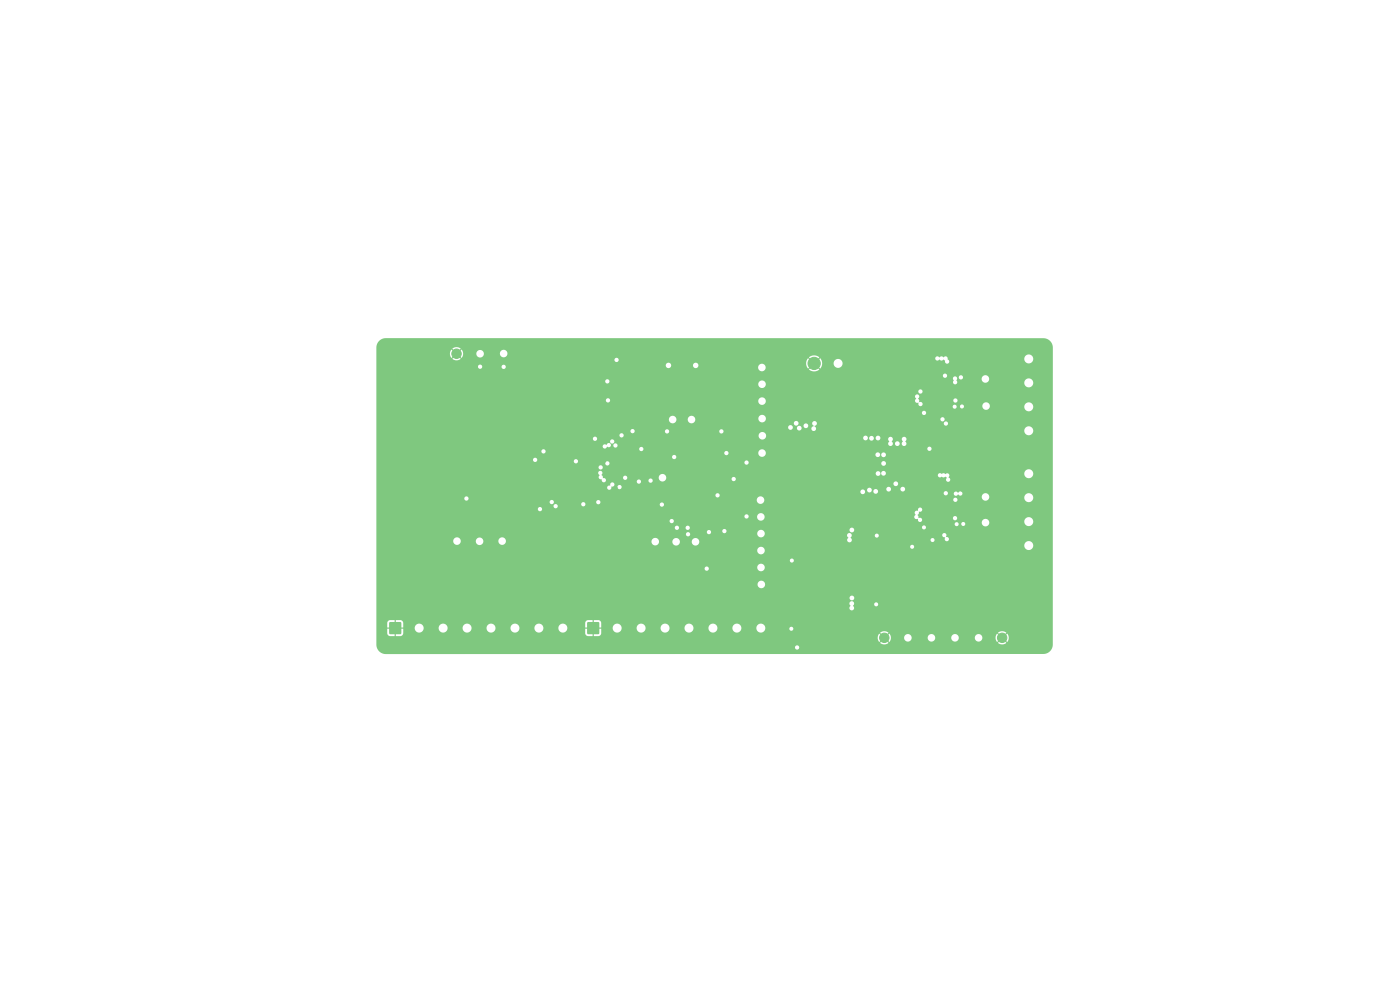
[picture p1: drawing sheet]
<svg xmlns="http://www.w3.org/2000/svg" width="297mm" height="210mm" viewBox="0 0 297 210" stroke-linecap="round" stroke-linejoin="round" font-family="sans-serif">
<g fill="#7fc87f" stroke="#7fc87f" stroke-width=".21">
<circle cx="187.6" cy="135.3" r="1"/>
<circle cx="212.6" cy="135.3" r="1"/>
<circle cx="198.1" cy="109.4" r=".25"/>
<circle cx="199.1" cy="109.4" r=".25"/>
<circle cx="200.1" cy="109.4" r=".25"/>
<circle cx="201.1" cy="109.4" r=".25"/>
<circle cx="198.1" cy="108.4" r=".25"/>
<circle cx="199.1" cy="108.4" r=".25"/>
<circle cx="200.1" cy="108.4" r=".25"/>
<circle cx="201.1" cy="108.4" r=".25"/>
<circle cx="198.1" cy="107.4" r=".25"/>
<circle cx="199.1" cy="107.4" r=".25"/>
<circle cx="200.1" cy="107.4" r=".25"/>
<circle cx="201.1" cy="107.4" r=".25"/>
<circle cx="198.1" cy="106.4" r=".25"/>
<circle cx="199.1" cy="106.4" r=".25"/>
<circle cx="200.1" cy="106.4" r=".25"/>
<circle cx="201.1" cy="106.4" r=".25"/>
<circle cx="198.1" cy="84.5" r=".25"/>
<circle cx="199.1" cy="84.5" r=".25"/>
<circle cx="200.1" cy="84.5" r=".25"/>
<circle cx="201.1" cy="84.5" r=".25"/>
<circle cx="198.1" cy="83.5" r=".25"/>
<circle cx="199.1" cy="83.5" r=".25"/>
<circle cx="200.1" cy="83.5" r=".25"/>
<circle cx="201.1" cy="83.5" r=".25"/>
<circle cx="198.1" cy="82.5" r=".25"/>
<circle cx="199.1" cy="82.5" r=".25"/>
<circle cx="200.1" cy="82.5" r=".25"/>
<circle cx="201.1" cy="82.5" r=".25"/>
<circle cx="198.1" cy="81.5" r=".25"/>
<circle cx="199.1" cy="81.5" r=".25"/>
<circle cx="200.1" cy="81.5" r=".25"/>
<circle cx="201.1" cy="81.5" r=".25"/>
<circle cx="172.7" cy="77.1" r="1.3"/>
<circle cx="221.2" cy="134.2" r=".4"/>
<circle cx="220.5" cy="135.9" r=".4"/>
<circle cx="220.5" cy="132.5" r=".4"/>
<circle cx="218.8" cy="136.6" r=".4"/>
<circle cx="218.8" cy="134.2" r="3.2"/>
<circle cx="218.8" cy="131.8" r=".4"/>
<circle cx="217.1" cy="135.9" r=".4"/>
<circle cx="217.1" cy="132.5" r=".4"/>
<circle cx="216.4" cy="134.2" r=".4"/>
<circle cx="190.2" cy="77.2" r=".4"/>
<circle cx="189.5" cy="78.9" r=".4"/>
<circle cx="189.5" cy="75.5" r=".4"/>
<circle cx="187.8" cy="79.6" r=".4"/>
<circle cx="187.8" cy="77.2" r="3.2"/>
<circle cx="187.8" cy="74.8" r=".4"/>
<circle cx="186.1" cy="78.9" r=".4"/>
<circle cx="186.1" cy="75.5" r=".4"/>
<circle cx="185.4" cy="77.2" r=".4"/>
<circle cx="96.8" cy="75" r="1"/>
</g>
<path d="M140.4 73.4v.8M140.4 77.5v1.1M149 73.4v.8M149 77.5v1.1" fill="none" stroke="#7fc87f" stroke-width="1"/>
<g fill="#7fc87f">
<path d="M82.6 132h2.5v2.5h-2.5z"/>
<path d="M124.6 132h2.5v2.5h-2.5z"/>
</g>
<g fill="#7fc87f" stroke="#7fc87f" stroke-width=".21">
<circle cx="87.4" cy="121" r=".4"/>
<circle cx="86.7" cy="122.7" r=".4"/>
<circle cx="86.7" cy="119.3" r=".4"/>
<circle cx="85" cy="123.4" r=".4"/>
<circle cx="85" cy="121" r="3.2"/>
<circle cx="85" cy="118.6" r=".4"/>
<circle cx="83.3" cy="122.7" r=".4"/>
<circle cx="83.3" cy="119.3" r=".4"/>
<circle cx="82.6" cy="121" r=".4"/>
<circle cx="82.6" cy="77" r=".4"/>
<circle cx="83.3" cy="75.3" r=".4"/>
<circle cx="83.3" cy="78.7" r=".4"/>
<circle cx="85" cy="74.6" r=".4"/>
<circle cx="85" cy="77" r="3.2"/>
<circle cx="85" cy="79.4" r=".4"/>
<circle cx="86.7" cy="75.3" r=".4"/>
<circle cx="86.7" cy="78.7" r=".4"/>
<circle cx="87.4" cy="77" r=".4"/>
<circle cx="141.2" cy="85.9" r=".35"/>
<circle cx="189.9" cy="135.9" r=".45"/>
<circle cx="188.8" cy="126.6" r=".45"/>
<circle cx="195" cy="136.1" r=".45"/>
<circle cx="211.8" cy="129.1" r=".45"/>
<circle cx="211.3" cy="132.6" r=".45"/>
<circle cx="188.8" cy="130.6" r=".45"/>
<circle cx="213.3" cy="124.1" r=".45"/>
<circle cx="199.7" cy="129.2" r=".45"/>
<circle cx="206.1" cy="127.5" r=".45"/>
<circle cx="160.5" cy="130.9" r=".45"/>
<circle cx="189.2" cy="95.8" r=".45"/>
<circle cx="180.4" cy="90.8" r=".45"/>
<circle cx="181.4" cy="86.4" r=".45"/>
<circle cx="191.6" cy="79.4" r=".45"/>
<circle cx="183.6" cy="80.8" r=".45"/>
<circle cx="176" cy="103" r=".45"/>
<circle cx="177.2" cy="93.6" r=".45"/>
<circle cx="166.4" cy="93.4" r=".45"/>
<circle cx="164.6" cy="96" r=".45"/>
<circle cx="165" cy="89.6" r=".45"/>
<circle cx="164.8" cy="85.6" r=".45"/>
<circle cx="186.6" cy="115" r=".45"/>
<circle cx="216" cy="130.6" r=".45"/>
<circle cx="187.5" cy="132.3" r=".45"/>
<circle cx="170" cy="125.6" r=".45"/>
<circle cx="171.2" cy="130.2" r=".45"/>
<circle cx="158.1" cy="118.6" r=".45"/>
<circle cx="157.3" cy="123.1" r=".45"/>
<circle cx="143.6" cy="134" r=".45"/>
<circle cx="149.6" cy="124.8" r=".45"/>
<circle cx="149" cy="127.8" r=".45"/>
<circle cx="152.6" cy="127.4" r=".45"/>
<circle cx="157.4" cy="131" r=".45"/>
<circle cx="157" cy="127.2" r=".45"/>
<circle cx="154" cy="134" r=".45"/>
<circle cx="145.6" cy="130.6" r=".45"/>
<circle cx="136.8" cy="130.2" r=".45"/>
<circle cx="138.8" cy="128.4" r=".45"/>
<circle cx="152.8" cy="121.4" r=".45"/>
<circle cx="150.8" cy="115.4" r=".45"/>
<circle cx="154.4" cy="115.2" r=".45"/>
<circle cx="148.6" cy="108.8" r=".45"/>
<circle cx="146" cy="106.2" r=".45"/>
<circle cx="154" cy="106" r=".45"/>
<circle cx="151.5" cy="102" r=".45"/>
<circle cx="149" cy="88.5" r=".45"/>
<circle cx="138.5" cy="90.5" r=".45"/>
<circle cx="132.6" cy="87.9" r=".45"/>
<circle cx="134" cy="89.5" r=".45"/>
<circle cx="129" cy="100.5" r=".45"/>
<circle cx="144.5" cy="113" r=".45"/>
<circle cx="141" cy="113.5" r=".45"/>
<circle cx="103.5" cy="111" r=".45"/>
<circle cx="167.4" cy="109.4" r=".45"/>
<circle cx="163.6" cy="107.6" r=".45"/>
<circle cx="158.5" cy="114.9" r=".45"/>
<circle cx="164.1" cy="116.6" r=".45"/>
<circle cx="191.2" cy="114.4" r=".45"/>
<circle cx="189" cy="123.2" r=".45"/>
<circle cx="185" cy="118.4" r=".45"/>
<circle cx="171.2" cy="121.2" r=".45"/>
<circle cx="166.6" cy="123" r=".45"/>
<circle cx="203.2" cy="93.6" r=".45"/>
<circle cx="203.1" cy="118.2" r=".45"/>
<circle cx="194.7" cy="82" r=".45"/>
<circle cx="178.8" cy="131.6" r=".45"/>
<circle cx="178.8" cy="117" r=".45"/>
<circle cx="177.1" cy="127" r=".45"/>
<circle cx="176.6" cy="112.5" r=".45"/>
<circle cx="169.9" cy="85.7" r=".45"/>
<circle cx="161.8" cy="100.4" r=".45"/>
<circle cx="163.7" cy="99.2" r=".45"/>
<circle cx="156.6" cy="104" r=".45"/>
<circle cx="157.5" cy="104" r=".45"/>
<circle cx="169.2" cy="98.8" r=".45"/>
<circle cx="170.5" cy="98.8" r=".45"/>
<circle cx="171.8" cy="98.8" r=".45"/>
<circle cx="183.7" cy="85.3" r=".45"/>
<circle cx="184.9" cy="85.3" r=".45"/>
<circle cx="186" cy="85.3" r=".45"/>
<circle cx="189" cy="84.1" r=".45"/>
<circle cx="190.4" cy="84.1" r=".45"/>
<circle cx="191.8" cy="84.1" r=".45"/>
<circle cx="189" cy="85.1" r=".45"/>
<circle cx="191.8" cy="85.2" r=".45"/>
<circle cx="174.1" cy="100.6" r=".45"/>
<circle cx="173" cy="100.2" r=".45"/>
<circle cx="174.1" cy="96.3" r=".45"/>
<circle cx="173.1" cy="98.8" r=".45"/>
<circle cx="183.3" cy="111.7" r=".45"/>
<circle cx="184.4" cy="111.7" r=".45"/>
<circle cx="185.6" cy="111.7" r=".45"/>
<circle cx="188.6" cy="112.8" r=".45"/>
<circle cx="191.4" cy="112.8" r=".45"/>
<circle cx="190.1" cy="112.8" r=".45"/>
<circle cx="188.6" cy="111.8" r=".45"/>
<circle cx="191.4" cy="111.9" r=".45"/>
<circle cx="178" cy="108.5" r=".45"/>
<circle cx="176.9" cy="108.5" r=".45"/>
<circle cx="176.6" cy="109.8" r=".45"/>
<circle cx="178" cy="122.9" r=".45"/>
<circle cx="177" cy="122.9" r=".45"/>
<circle cx="175.7" cy="127" r=".45"/>
<circle cx="174.1" cy="95.3" r=".45"/>
<circle cx="174.1" cy="101.7" r=".45"/>
<circle cx="204.4" cy="78.8" r=".45"/>
<circle cx="204.3" cy="77.7" r=".45"/>
<circle cx="205.7" cy="77.7" r=".45"/>
<circle cx="207" cy="78.3" r=".45"/>
<circle cx="204.4" cy="87.3" r=".45"/>
<circle cx="204.4" cy="88.4" r=".45"/>
<circle cx="205.7" cy="88.4" r=".45"/>
<circle cx="206.9" cy="88.4" r=".45"/>
<circle cx="199.3" cy="88.1" r=".45"/>
<circle cx="204.2" cy="103.7" r=".45"/>
<circle cx="204.2" cy="102.6" r=".45"/>
<circle cx="205.6" cy="102.7" r=".45"/>
<circle cx="207.1" cy="102.6" r=".45"/>
<circle cx="204.3" cy="112.1" r=".45"/>
<circle cx="204.4" cy="113.5" r=".45"/>
<circle cx="205.7" cy="113.5" r=".45"/>
<circle cx="207.1" cy="113.5" r=".45"/>
<circle cx="194.6" cy="106.6" r=".45"/>
<circle cx="199.1" cy="113.2" r=".45"/>
<circle cx="103.7" cy="125.6" r=".35"/>
<circle cx="100.5" cy="124.3" r=".35"/>
<circle cx="97.7" cy="116.6" r=".35"/>
<circle cx="142.8" cy="124.5" r=".35"/>
<circle cx="145.6" cy="126.1" r=".35"/>
<circle cx="124" cy="83.1" r=".35"/>
<circle cx="128.7" cy="75.8" r=".35"/>
<circle cx="106.9" cy="84.6" r=".35"/>
<circle cx="101.8" cy="84.6" r=".35"/>
<circle cx="137.9" cy="79.8" r=".35"/>
<circle cx="138.7" cy="79.8" r=".35"/>
<circle cx="150.5" cy="79.8" r=".35"/>
<circle cx="151.4" cy="79.8" r=".35"/>
<circle cx="140.6" cy="84" r=".35"/>
<circle cx="140.6" cy="85" r=".35"/>
<circle cx="134.2" cy="82.1" r=".35"/>
<circle cx="134.9" cy="82" r=".35"/>
<circle cx="135.7" cy="82" r=".35"/>
<circle cx="142.5" cy="85.9" r=".35"/>
<circle cx="129.4" cy="106.6" r=".33"/>
<circle cx="129.5" cy="108.1" r=".32"/>
<circle cx="130.6" cy="103.5" r=".33"/>
<circle cx="132.3" cy="103.6" r=".33"/>
<circle cx="133" cy="106.2" r=".35"/>
<circle cx="133" cy="107.1" r=".35"/>
<circle cx="135.1" cy="108.1" r=".35"/>
<circle cx="135.9" cy="108.2" r=".35"/>
<circle cx="136.7" cy="108.2" r=".35"/>
<circle cx="132.8" cy="98.4" r=".33"/>
<circle cx="121.1" cy="97.2" r=".35"/>
<circle cx="120.1" cy="97.2" r=".35"/>
<circle cx="123.5" cy="93.9" r=".35"/>
<circle cx="124.3" cy="93.9" r=".35"/>
<circle cx="122.8" cy="97.1" r=".32"/>
<circle cx="128.2" cy="97.8" r=".33"/>
<circle cx="116.1" cy="100.3" r=".35"/>
<circle cx="116.1" cy="98.8" r=".35"/>
<circle cx="83.7" cy="111.6" r=".35"/>
<circle cx="92.3" cy="111.5" r=".35"/>
<circle cx="81.1" cy="88" r=".35"/>
<circle cx="81.1" cy="84" r=".35"/>
<circle cx="118.7" cy="75.8" r=".35"/>
<circle cx="139.6" cy="116.8" r=".35"/>
<circle cx="122.9" cy="105.8" r=".35"/>
<circle cx="144.7" cy="80.7" r=".32"/>
<circle cx="207.6" cy="123.4" r=".35"/>
<circle cx="202.6" cy="123.4" r=".35"/>
<circle cx="197.6" cy="123.4" r=".35"/>
<circle cx="192.6" cy="123.4" r=".35"/>
<circle cx="82" cy="73" r=".45"/>
<circle cx="90" cy="73" r=".45"/>
<circle cx="90" cy="78" r=".45"/>
<circle cx="90" cy="83" r=".45"/>
<circle cx="95" cy="83" r=".45"/>
<circle cx="96" cy="78" r=".45"/>
<circle cx="99" cy="81" r=".45"/>
<circle cx="105" cy="73" r=".45"/>
<circle cx="104.8" cy="82.4" r=".45"/>
<circle cx="111" cy="73" r=".45"/>
<circle cx="117" cy="73" r=".45"/>
<circle cx="114" cy="77" r=".45"/>
<circle cx="109.6" cy="82.2" r=".45"/>
<circle cx="119" cy="82" r=".45"/>
<circle cx="114.2" cy="83.4" r=".45"/>
<circle cx="111.3" cy="88.4" r=".45"/>
<circle cx="115" cy="91" r=".45"/>
<circle cx="120.9" cy="88.5" r=".45"/>
<circle cx="119" cy="94" r=".45"/>
<circle cx="107" cy="90" r=".45"/>
<circle cx="110" cy="94" r=".45"/>
<circle cx="105" cy="93" r=".45"/>
<circle cx="99.9" cy="89.1" r=".45"/>
<circle cx="98" cy="94" r=".45"/>
<circle cx="94" cy="90" r=".45"/>
<circle cx="94.6" cy="94.4" r=".45"/>
<circle cx="89.4" cy="91.5" r=".45"/>
<circle cx="83" cy="91" r=".45"/>
<circle cx="81" cy="95" r=".45"/>
<circle cx="92" cy="98" r=".45"/>
<circle cx="103" cy="98" r=".45"/>
<circle cx="98" cy="98" r=".45"/>
<circle cx="86" cy="103" r=".45"/>
<circle cx="95" cy="104" r=".45"/>
<circle cx="101.4" cy="101.6" r=".45"/>
<circle cx="101" cy="108" r=".45"/>
<circle cx="108" cy="102" r=".45"/>
<circle cx="110" cy="106" r=".45"/>
<circle cx="115" cy="103" r=".45"/>
<circle cx="117" cy="110" r=".45"/>
<circle cx="81" cy="116" r=".45"/>
<circle cx="90" cy="116" r=".45"/>
<circle cx="94" cy="120" r=".45"/>
<circle cx="94" cy="125" r=".45"/>
<circle cx="88" cy="127" r=".45"/>
<circle cx="83" cy="130" r=".45"/>
<circle cx="81" cy="126" r=".45"/>
<circle cx="92" cy="121" r=".45"/>
<circle cx="85" cy="137" r=".45"/>
<circle cx="95" cy="130" r=".45"/>
<circle cx="95" cy="137" r=".45"/>
<circle cx="101" cy="138" r=".45"/>
<circle cx="103" cy="130" r=".45"/>
<circle cx="106" cy="137" r=".45"/>
<circle cx="108" cy="129" r=".45"/>
<circle cx="113" cy="129" r=".45"/>
<circle cx="111" cy="123" r=".45"/>
<circle cx="116" cy="137" r=".45"/>
<circle cx="122" cy="129" r=".45"/>
<circle cx="118" cy="124" r=".45"/>
<circle cx="112" cy="119" r=".45"/>
<circle cx="108.1" cy="110.3" r=".45"/>
<circle cx="117" cy="118" r=".45"/>
<circle cx="122" cy="113" r=".45"/>
<circle cx="130" cy="115" r=".45"/>
<circle cx="127" cy="123" r=".45"/>
<circle cx="134" cy="123" r=".45"/>
<circle cx="136" cy="114" r=".45"/>
<circle cx="129" cy="129" r=".45"/>
<circle cx="162" cy="128" r=".45"/>
<circle cx="167" cy="137" r=".45"/>
<circle cx="154.5" cy="108" r=".45"/>
<circle cx="158" cy="111" r=".45"/>
<circle cx="143.5" cy="101.5" r=".45"/>
<circle cx="149" cy="96.5" r=".45"/>
<circle cx="149.2" cy="99.2" r=".45"/>
<circle cx="146" cy="95.8" r=".45"/>
<circle cx="151.8" cy="89.8" r=".45"/>
<circle cx="123.5" cy="91.5" r=".45"/>
<circle cx="124.3" cy="88.6" r=".45"/>
<circle cx="127.5" cy="87.6" r=".45"/>
<circle cx="130" cy="90" r=".45"/>
<circle cx="128" cy="83.5" r=".45"/>
<circle cx="129.3" cy="78.3" r=".45"/>
<circle cx="133" cy="72.5" r=".45"/>
<circle cx="133.5" cy="79.5" r=".45"/>
<circle cx="138" cy="73.5" r=".45"/>
<circle cx="132.5" cy="83" r=".45"/>
<circle cx="136.5" cy="88.7" r=".45"/>
<circle cx="143.5" cy="86.5" r=".45"/>
<circle cx="140.5" cy="88.5" r=".45"/>
<circle cx="148.4" cy="84.4" r=".45"/>
<circle cx="149" cy="81.5" r=".45"/>
<circle cx="144" cy="75" r=".45"/>
<circle cx="152.5" cy="72.5" r=".45"/>
<circle cx="161" cy="73.5" r=".45"/>
<circle cx="156" cy="80.5" r=".45"/>
<circle cx="156" cy="75.5" r=".45"/>
<circle cx="151.5" cy="84.5" r=".45"/>
<circle cx="158" cy="83.5" r=".45"/>
<circle cx="158.1" cy="86.8" r=".45"/>
<circle cx="159.2" cy="93.7" r=".45"/>
<circle cx="154.9" cy="90" r=".45"/>
<circle cx="158.4" cy="90.5" r=".45"/>
<circle cx="152.6" cy="95.3" r=".45"/>
<circle cx="156.5" cy="97.5" r=".45"/>
<circle cx="154.5" cy="101" r=".45"/>
<circle cx="165" cy="105" r=".45"/>
<circle cx="165" cy="112.5" r=".45"/>
<circle cx="174" cy="135.5" r=".45"/>
<circle cx="178" cy="134.5" r=".45"/>
<circle cx="184" cy="136" r=".45"/>
<circle cx="192.5" cy="138" r=".45"/>
<circle cx="197" cy="138" r=".45"/>
<circle cx="205.5" cy="138" r=".45"/>
<circle cx="214.5" cy="137.5" r=".45"/>
<circle cx="222.5" cy="137" r=".45"/>
<circle cx="222.5" cy="129" r=".45"/>
<circle cx="218.2" cy="119.6" r=".45"/>
<circle cx="216.5" cy="124.5" r=".45"/>
<circle cx="210.5" cy="118.5" r=".45"/>
<circle cx="205" cy="120" r=".45"/>
<circle cx="201" cy="116.3" r=".45"/>
<circle cx="212.7" cy="114.5" r=".45"/>
<circle cx="214.5" cy="110.5" r=".45"/>
<circle cx="221" cy="113.5" r=".45"/>
<circle cx="221" cy="106" r=".45"/>
<circle cx="213" cy="105.5" r=".45"/>
<circle cx="212.5" cy="101.7" r=".45"/>
<circle cx="222" cy="99" r=".45"/>
<circle cx="211.5" cy="98" r=".45"/>
<circle cx="203" cy="98.5" r=".45"/>
<circle cx="207" cy="94" r=".45"/>
<circle cx="211.4" cy="93" r=".45"/>
<circle cx="211.4" cy="85.1" r=".45"/>
<circle cx="214" cy="86" r=".45"/>
<circle cx="217.5" cy="89" r=".45"/>
<circle cx="221.5" cy="88" r=".45"/>
<circle cx="221.5" cy="80" r=".45"/>
<circle cx="221" cy="73.5" r=".45"/>
<circle cx="215.5" cy="79" r=".45"/>
<circle cx="211.6" cy="79.9" r=".45"/>
<circle cx="212" cy="72.5" r=".45"/>
<circle cx="195.5" cy="77.5" r=".45"/>
<circle cx="182.5" cy="74" r=".45"/>
<circle cx="167" cy="74.5" r=".45"/>
<circle cx="167" cy="78" r=".45"/>
<circle cx="175" cy="73" r=".45"/>
<circle cx="172" cy="81" r=".45"/>
<circle cx="171.5" cy="86.5" r=".45"/>
<circle cx="170" cy="102.5" r=".45"/>
<circle cx="179.5" cy="102" r=".45"/>
<circle cx="180.5" cy="96" r=".45"/>
<circle cx="189.8" cy="99.5" r=".45"/>
<circle cx="195" cy="94.5" r=".45"/>
<circle cx="195.2" cy="101.2" r=".45"/>
<circle cx="199.5" cy="96.5" r=".45"/>
<circle cx="192" cy="118.5" r=".45"/>
<circle cx="170.5" cy="117.5" r=".45"/>
<circle cx="166.5" cy="100" r=".45"/>
<circle cx="184.5" cy="124" r=".45"/>
<circle cx="198" cy="122.5" r=".45"/>
<circle cx="134" cy="118" r=".45"/>
<circle cx="115.8" cy="86.9" r=".45"/>
<circle cx="114.5" cy="114" r=".45"/>
<circle cx="153.5" cy="82" r=".45"/>
<circle cx="165" cy="73" r=".45"/>
<circle cx="194" cy="74.5" r=".45"/>
<circle cx="201" cy="73" r=".45"/>
<circle cx="123.5" cy="125.5" r=".45"/>
<circle cx="218.7" cy="126.5" r=".45"/>
<circle cx="173" cy="104.5" r=".45"/>
<circle cx="131" cy="99.5" r=".45"/>
<circle cx="119.5" cy="91" r=".45"/>
<circle cx="144.7" cy="100" r=".45"/>
<circle cx="125.5" cy="119" r=".45"/>
<circle cx="122" cy="109.2" r=".45"/>
</g>
<path d="M80.4 72.3l.7-.4 .7-.2h139.6a2 2 0 0 1 2 2l-.1 63a2 2 0 0 1-2 2h-139.5a2 2 0 0 1-1.9-1.4h88.7v.1a.45 .45 0 0 0 .7 .3 .45 .45 0 0 0 0-.7 .45 .45 0 0 0-.7 .3h-88.7l-.1-2.1h106.4l.3 1 .7-.6 .1 .1-.6 .7 .2 .1a1.4 1.4 0 0 0 1.6-.1l-.6-.7 .1-.1 .7 .6 .3-1h2.8v.2a.8 .8 0 0 0 .9 .7 .8 .8 0 0 0 .7-.9h3.4v.2a.8 .8 0 0 0 .9 .7 .8 .8 0 0 0 .7-.9h3.4v.2a.8 .8 0 0 0 .9 .7 .8 .8 0 0 0 .7-.9h3.4v.2a.8 .8 0 0 0 .9 .7 .8 .8 0 0 0 .7-.9h2.8l.3 1 .7-.6 .1 .1-.6 .7 .2 .1a1.4 1.4 0 0 0 1.6-.1l-.6-.7 .1-.1 .7 .6 .1-.2a1.4 1.4 0 0 0-.1-1.6l-.7 .6-.1-.1 .6-.7-.2-.1a1.4 1.4 0 0 0-1.6 .1l.6 .7-.1 .1-.7-.6-.3 .8h-2.8a.8 .8 0 0 0-.8-.7 .8 .8 0 0 0-.8 .7h-3.4v-.1a.81 .81 0 0 0-.9-.6 .81 .81 0 0 0-.7 .7h-3.4v-.1a.81 .81 0 0 0-.9-.6 .81 .81 0 0 0-.7 .7h-3.4v-.1a.81 .81 0 0 0-.9-.6 .81 .81 0 0 0-.7 .7h-2.8l-.3-.8-.7 .6-.1-.1 .6-.7-.2-.1a1.4 1.4 0 0 0-1.6 .1l.6 .7-.1 .1-.7-.6-.3 .8h-106.4v-3.1h2.3v1h1.1v.3h-1.1l.1 1.2 .5 .3h1v-1h.3v1l1.3-.1 .2-.4v-1h-1v-.3h3.5a.96 .96 0 0 0 .9 1.1 .96 .96 0 0 0 1-1.1h3.2v.2a.96 .96 0 0 0 1 .9 .96 .96 0 0 0 .9-1.1h3.1v.2a.96 .96 0 0 0 1.1 .9 .96 .96 0 0 0 .8-1.1h3.2v.2a.96 .96 0 0 0 1.1 .9 .96 .96 0 0 0 .8-1.1h3.2v.2a.96 .96 0 0 0 1 .9 .96 .96 0 0 0 .9-1.1h3.2v.2a.96 .96 0 0 0 1 .9 .96 .96 0 0 0 .9-1.1h3.2v.2a.96 .96 0 0 0 1.4 .8 .96 .96 0 0 0 0-1.7 .96 .96 0 0 0-1.4 .7h-3.2l-.1-.1a.96 .96 0 0 0-1-.7 .96 .96 0 0 0-.8 .8h-3.2v-.1a.96 .96 0 0 0-1-.7 .96 .96 0 0 0-.9 .8h-3.2v-.1a.96 .96 0 0 0-1-.7 .96 .96 0 0 0-.9 .8h-3.2v-.1a.96 .96 0 0 0-1-.7 .96 .96 0 0 0-.9 .8h-3.1l-.1-.1a.96 .96 0 0 0-1-.7 .96 .96 0 0 0-.8 .8h-3.2l-.1-.1a.96 .96 0 0 0-1-.7 .96 .96 0 0 0-.8 .8h-3.5h1v-1h38.6v1h1.1v.3h-1.1l.1 1.2 .5 .3h1v-1h.3v1h1l.4-.2 .1-1.3h-1v-.3h3.5v.2a.96 .96 0 0 0 1 .9 .96 .96 0 0 0 .9-1.1h3.2v.2a.96 .96 0 0 0 1 .9 .96 .96 0 0 0 .9-1.1h3.1v.2a.96 .96 0 0 0 1.1 .9 .96 .96 0 0 0 .8-1.1h3.2v.2a.96 .96 0 0 0 1.1 .9 .96 .96 0 0 0 .8-1.1h3.2v.2a.96 .96 0 0 0 1 .9 .96 .96 0 0 0 .9-1.1h3.2v.2a.96 .96 0 0 0 1 .9 .96 .96 0 0 0 .9-1.1h3.2v.2a.95 .95 0 0 0 .9 .9 .95 .95 0 0 0 1-.9h5v.1a.43 .43 0 0 0 .7 .3 .43 .43 0 0 0 0-.7 .43 .43 0 0 0-.7 .3h-5v-.2a.96 .96 0 0 0-1-.8 .96 .96 0 0 0-.9 .8h-3.2l-.1-.1a.96 .96 0 0 0-1-.7 .96 .96 0 0 0-.8 .8h-3.2v-.1a.96 .96 0 0 0-1-.7 .96 .96 0 0 0-.9 .8h-3.2v-.1a.96 .96 0 0 0-1-.7 .96 .96 0 0 0-.9 .8h-3.2v-.1a.96 .96 0 0 0-1-.7 .96 .96 0 0 0-.9 .8h-3.1l-.1-.1a.96 .96 0 0 0-1-.7 .96 .96 0 0 0-.8 .8h-3.2l-.1-.1a.96 .96 0 0 0-1-.7 .96 .96 0 0 0-.8 .8h-3.5h1v-1.2l-.5-.4h-1v1.1h-.3v-1.1l-1.2 .1-.4 .5h-38.6l-.3-.5-1.2-.1v1.1h-.3v-1.1l-1.2 .1-.4 .5h-2.3v-4.1h100.4l.2 .5a.54 .54 0 0 0-.1 .8 .54 .54 0 0 0 .8 0 .54 .54 0 0 0-.1-.8l.2-.4h4.2v.2a.43 .43 0 0 0 .7 .3 .43 .43 0 0 0 0-.8 .43 .43 0 0 0-.7 .3h-4.2v-.1a.5 .5 0 0 0-.5-.5 .5 .5 0 0 0-.5 .5h-100.4v-1.2h100.4v.1a.5 .5 0 0 0 .8 .4 .5 .5 0 0 0 0-.9 .5 .5 0 0 0-.8 .4h-100.4v-2.9h80.9v.2a.8 .8 0 0 0 1.2 .6 .8 .8 0 0 0 0-1.4 .8 .8 0 0 0-1.2 .6h-80.9v-3.3h69.7v.1a.45 .45 0 0 0 .6 .3 .45 .45 0 0 0 .1-.7h10.4v.2a.8 .8 0 0 0 1.3 .6 .8 .8 0 0 0 0-1.4 .8 .8 0 0 0-1.3 .6h-10.4a.45 .45 0 0 0-.7 .3h-69.7v-1.7h87.8v.1a.43 .43 0 0 0 .6 .3 .43 .43 0 0 0 0-.8 .43 .43 0 0 0-.6 .4h-87.8v-2.2h80.8v.2a.8 .8 0 0 0 1.3 .6 .8 .8 0 0 0 0-1.4 .8 .8 0 0 0-1.3 .6h-80.8v-.8h113.3v.1a.43 .43 0 0 0 .6 .4 .43 .43 0 0 0 0-.8h23.6v.2a.96 .96 0 0 0 1.4 .7 .96 .96 0 0 0 0-1.6 .96 .96 0 0 0-1.4 .7h-23.9l-.3 .3h-113.3v-1.2h16.3a.8 .8 0 0 0 .8 .9 .8 .8 0 0 0 .8-.9h3.2v.2a.8 .8 0 0 0 .9 .7 .8 .8 0 0 0 .7-.9h3.2v.2a.8 .8 0 0 0 .8 .7 .8 .8 0 0 0 .8-.8h30.9v.2a.8 .8 0 0 0 .9 .7 .8 .8 0 0 0 .7-.8h2.8v.1a.8 .8 0 0 0 .9 .7 .8 .8 0 0 0 .7-.8h2.5v.1a.8 .8 0 0 0 1.3 .6 .8 .8 0 0 0 0-1.4 .8 .8 0 0 0-1.3 .7h-2.5v-.2a.8 .8 0 0 0-.8-.6 .8 .8 0 0 0-.8 .8l-2.8-.1a.8 .8 0 0 0-.8-.7 .8 .8 0 0 0-.8 .7h-30.9v-.1a.8 .8 0 0 0-.8-.7 .8 .8 0 0 0-.8 .7h-3.2v-.1a.8 .8 0 0 0-.8-.6 .8 .8 0 0 0-.8 .7h-3.2a.8 .8 0 0 0-.8-.7 .8 .8 0 0 0-.8 .7h-16.3v-1.4h65.7v.1a.45 .45 0 0 0 .7 .3 .45 .45 0 0 0 0-.8 .45 .45 0 0 0-.7 .4h-65.7v-.5h70.1v.1a.45 .45 0 0 0 .4 .4 .45 .45 0 0 0 .5-.2h9.8v.2a.8 .8 0 0 0 .7 .7 .8 .8 0 0 0 .9-.5h17.5l.3 .5a.52 .52 0 0 0-.1 1 .52 .52 0 0 0 .8-.5h16.7v.1a.43 .43 0 0 0 .7 .3 .43 .43 0 0 0 0-.7 .43 .43 0 0 0-.7 .3h-16.7l-.3-.4 .3-.5h4.9v.1a.43 .43 0 0 0 .5 .3 .43 .43 0 0 0 .3-.5h13.5l.2 .4 .4 .1a.47 .47 0 0 0 .1 .8 .47 .47 0 0 0 .7-.4 .47 .47 0 0 0-.6-.5 .48 .48 0 0 0-.1-.7 .48 .48 0 0 0-.7 .3h-13.5a.43 .43 0 0 0-.5-.3 .43 .43 0 0 0-.3 .4h-4.9v-.2a.5 .5 0 0 0-.6-.3 .5 .5 0 0 0-.4 .4h-17.5a.8 .8 0 0 0-.6-1.1 .8 .8 0 0 0-1 .7h-9.8v-.5h2.4a.45 .45 0 0 0 .6 .5 .45 .45 0 0 0 .2-.7h26.2v.1a.5 .5 0 0 0 .8 .4 .5 .5 0 0 0 0-.9 .5 .5 0 0 0-.8 .4l-26.2-.1a.45 .45 0 0 0-.8 .3h-2.4a.45 .45 0 0 0-.5-.2 .45 .45 0 0 0-.4 .4h-70.1v-.9h63.4l.3 .5a.45 .45 0 0 0 .6-.5h1.3v.1a.45 .45 0 0 0 .6 .4 .45 .45 0 0 0 .3-.6h49.3v.1a.43 .43 0 0 0 .6 .3 .43 .43 0 0 0 0-.7 .43 .43 0 0 0-.6 .3h-49.3a.45 .45 0 0 0-.5-.3 .45 .45 0 0 0-.4 .4h-1.3a.45 .45 0 0 0-.5-.4 .45 .45 0 0 0-.4 .4h-63.4v-.8h122.7v.1a.43 .43 0 0 0 .5 .4 .43 .43 0 0 0 .4-.5h.5v.1a.43 .43 0 0 0 .7 .3 .43 .43 0 0 0 0-.7h3.7v.1a.8 .8 0 0 0 1 .7 .8 .8 0 0 0 .5-1h7.5v.1a.96 .96 0 0 0 1.4 .8 .96 .96 0 0 0 0-1.7 .96 .96 0 0 0-1.4 .8l-7.5-.1a.8 .8 0 0 0-.9-.4 .8 .8 0 0 0-.6 .7l-4-.1-.4 .4h-.5l-.1-.2a.43 .43 0 0 0-.5-.1 .43 .43 0 0 0-.3 .3h-122.7v-.6h62.2a.45 .45 0 0 0 .6 .5 .45 .45 0 0 0 .2-.8 .45 .45 0 0 0-.7 .2l-.1 .1h-62.2v-1h78.1l.2 .4a.45 .45 0 0 0 .7-.3h1.8v.1a.8 .8 0 0 0 .9 .8 .8 .8 0 0 0 .7-.9h31.8v.1a.54 .54 0 0 0 .7 .4 .46 .46 0 0 0 .3 .6 .46 .46 0 0 0 .6-.2 .46 .46 0 0 0-.3-.6h6.9v.1a.45 .45 0 0 0 .6 .3 .45 .45 0 0 0 0-.8 .45 .45 0 0 0-.6 .4h-7.3l-.3-.6 .4-.8a.47 .47 0 0 0 .6-.4 .47 .47 0 0 0-.5-.5 .47 .47 0 0 0-.3 .7 .53 .53 0 0 0-.7 .3 .53 .53 0 0 0 .1 .6l-.2 .4h-31.8a.8 .8 0 0 0-.8-.8 .8 .8 0 0 0-.8 .8l-1.8-.1a.45 .45 0 0 0-.4-.4 .45 .45 0 0 0-.5 .4h-78.1v-1.6h34.3v.2a.45 .45 0 0 0 .7 .3 .45 .45 0 0 0 0-.8 .45 .45 0 0 0-.7 .3h-34.3v-.6h37.6v.1a.45 .45 0 0 0 .7 .4 .45 .45 0 0 0 0-.8 .45 .45 0 0 0-.7 .3h-37.6v-.9h36.8v.2a.45 .45 0 0 0 .6 .3h6.1v.1a.45 .45 0 0 0 .5 .4 .45 .45 0 0 0 .4-.4h15.8v.1a.45 .45 0 0 0 .7 .3 .45 .45 0 0 0 0-.7 .45 .45 0 0 0-.7 .3h-15.8l-.1-.3-.3-.2-.3 .1-.2 .3h-6.1l.3-.4h9a.45 .45 0 0 0 .6 .5 .45 .45 0 0 0 .2-.8 .45 .45 0 0 0-.8 .2v.1l-9-.1a.45 .45 0 0 0-.5-.4 .45 .45 0 0 0-.4 .4h-36.8v-.7h18.7v.1a.46 .46 0 0 0 .3 .4 .46 .46 0 0 0 .5-.2h61.2v.2a.8 .8 0 0 0 .9 .7 .8 .8 0 0 0 .7-.9h40.1v.1a.45 .45 0 0 0 .7 .3 .45 .45 0 0 0 0-.8 .45 .45 0 0 0-.7 .4h-40.1l-.1-.4-.4-.3h46.7v.2a.8 .8 0 0 0 .8 .7 .8 .8 0 0 0 .8-.7h7.4v.2a.96 .96 0 0 0 1.4 .7 .96 .96 0 0 0 0-1.6 .96 .96 0 0 0-1.4 .7h-7.4v-.2a.8 .8 0 0 0-.8-.7 .8 .8 0 0 0-.8 .7h-46.9a.8 .8 0 0 0-.9 .7l-61.1-.1a.45 .45 0 0 0-.3-.6 .45 .45 0 0 0-.6 .4h-18.7v-.7h72v.1a.45 .45 0 0 0 .7 .4 .45 .45 0 0 0 0-.8 .45 .45 0 0 0-.7 .3h-72v-.7h102.7v.1a.5 .5 0 0 0 .8 .3 .5 .5 0 0 0 0-.8h.6v.1a.5 .5 0 0 0 .5 .5 .5 .5 0 0 0 .5-.3h.4v.1a.5 .5 0 0 0 .3 .4 .5 .5 0 0 0 .6-.1h14v.1a.45 .45 0 0 0 .5 .4 .45 .45 0 0 0 .4-.4h1.2v.1a.51 .51 0 0 0 .5 .4 .51 .51 0 0 0 .5-.3 .47 .47 0 0 0 .7 .1 .47 .47 0 0 0 0-.7 .47 .47 0 0 0-.7 .2h-.1a.45 .45 0 0 0-.5-.2 .45 .45 0 0 0-.4 .4h-1.2v-.2a.45 .45 0 0 0-.5-.3 .45 .45 0 0 0-.4 .4l-14-.1a.5 .5 0 0 0-.2-.7 .5 .5 0 0 0-.7 .4h-.4v-.5h3.1a.5 .5 0 0 0 .5 .6 .5 .5 0 0 0 .5-.6h2v.1a.5 .5 0 0 0 .8 .4 .5 .5 0 0 0 0-.9 .5 .5 0 0 0-.8 .4h-2v-.1a.5 .5 0 0 0-.5-.3 .5 .5 0 0 0-.5 .4h-3.2a.5 .5 0 0 0-.5-.2 .5 .5 0 0 0-.4 .4l-.9-.1-.5 .5h-102.7v-.9h49a.46 .46 0 0 0 .5 .5 .46 .46 0 0 0 .4-.6h1.3v.1a.45 .45 0 0 0 .7 .3 .45 .45 0 0 0 0-.8 .45 .45 0 0 0-.7 .4l-1.3-.1a.49 .49 0 0 0 .6-.4 .49 .49 0 0 0-.6-.5 .49 .49 0 0 0-.3 .7 .47 .47 0 0 0-.6 .4h-49v-3.1h47.1l.1 .3a.3 .3 0 0 1 .2 .3 .3 .3 0 0 1-.2 .3 .56 .56 0 0 0 .7 .5l-.1 .2a.45 .45 0 0 0 .4 .4 .45 .45 0 0 0 .5-.2h6.6v.1a.45 .45 0 0 0 .7 .4h53.7v.1a.5 .5 0 0 0 .8 .3 .5 .5 0 0 0 0-.8 .5 .5 0 0 0-.8 .4h-53.7l.2-.4-.1-.3h1.7a.45 .45 0 0 0 .6 .5 .45 .45 0 0 0 .2-.8 .45 .45 0 0 0-.8 .2v.1h-1.7a.45 .45 0 0 0-.5-.2 .45 .45 0 0 0-.3 .4h-6.6a.5 .5 0 0 0-.1-.6 .5 .5 0 0 0-.5-.1l4.3-.1a.45 .45 0 0 0 .4 .5 .45 .45 0 0 0 .5-.5h6.6v.1a.8 .8 0 0 0 .8 .7 .8 .8 0 0 0 .8-.5h13.9v.1a.45 .45 0 0 0 .7 .3 .45 .45 0 0 0 0-.8 .45 .45 0 0 0-.7 .4h-13.9v-.2a.8 .8 0 0 0-.7-.9 .8 .8 0 0 0-.9 .8l-6.7-.1a.45 .45 0 0 0-.4-.3 .45 .45 0 0 0-.4 .4h-4.3l-.3-.5 .2-.4h58a.5 .5 0 0 0 .5 .6 .5 .5 0 0 0 .5-.7l.1 .2a.5 .5 0 0 0 .4 .4 .5 .5 0 0 0 .5-.1h11.2l.2 .4 .6-.1 .4 .2 .3-.2 .4 .2a.49 .49 0 0 0-.1 .8 .49 .49 0 0 0 .8-.2 .49 .49 0 0 0-.4-.7 .5 .5 0 0 0 .1-.7 .5 .5 0 0 0-.8 .1l-.2-.2h17v.2a.96 .96 0 0 0 1.4 .7 .96 .96 0 0 0 0-1.6 .96 .96 0 0 0-1.4 .7h-17.2l-.4 .1a.45 .45 0 0 0-.4-.1 .45 .45 0 0 0-.3 .4l-11.2-.1a.5 .5 0 0 0-.2-.8 .5 .5 0 0 0-.7 .4h-.2a.5 .5 0 0 0-.5-.4 .5 .5 0 0 0-.4 .5h-58v-.1a.45 .45 0 0 0-.4-.4 .45 .45 0 0 0-.5 .4h-47.1v-1.2h47.2v.1a.45 .45 0 0 0 .7 .3 .45 .45 0 0 0 0-.7 .45 .45 0 0 0-.7 .3h-47.2v-1.6h33.3l.1 .3 .3 .2 .4-.2h7.8l.1 .3 .3 .2 6.3-.1v.2a.45 .45 0 0 0 .6 .3 .45 .45 0 0 0 .2-.6h28.7v.1a.45 .45 0 0 0 .4 .4 .45 .45 0 0 0 .5-.4h28.2v.2a.5 .5 0 0 0 .7 .3 .5 .5 0 0 0 0-.8 .5 .5 0 0 0-.7 .3h-28.2a.45 .45 0 0 0-.3-.5 .45 .45 0 0 0-.6 .4l-28.7-.1a.45 .45 0 0 0-.5-.1 .45 .45 0 0 0-.3 .3h-5.9a.45 .45 0 0 0-.1-.7 .45 .45 0 0 0-.7 .3l-7.8-.1a.45 .45 0 0 0-.3-.6 .45 .45 0 0 0-.5 .4h-33.3v-.6h62.8a.45 .45 0 0 0 .6 .5 .45 .45 0 0 0 .2-.8 .45 .45 0 0 0-.8 .2v.1h-62.8v-1.2h35l.1 .3 .3 .2 .4-.1h38v.1a.45 .45 0 0 0 .6 .4 .45 .45 0 0 0 .3-.6h6.4v.2a.8 .8 0 0 0 .7 .7 .8 .8 0 0 0 .8-.5h23.3v.1a.5 .5 0 0 0 .6 .5 .5 .5 0 0 0 .4-.6h.2v.1a.5 .5 0 0 0 .8 .4 .5 .5 0 0 0 0-.8 .5 .5 0 0 0-.8 .3h-.2l-.1-.2-.3-.2-.4 .1-.2 .3h-23.3a.8 .8 0 0 0-.6-1.1 .8 .8 0 0 0-.9 .7l-6.4-.1a.45 .45 0 0 0-.5-.2 .45 .45 0 0 0-.4 .4l-37.9-.1a.45 .45 0 0 0-.2-.7 .45 .45 0 0 0-.7 .4h-35v-.5h55.8v.1a.45 .45 0 0 0 .5 .4 .45 .45 0 0 0 .4-.6h60.2v.2a.45 .45 0 0 0 .7 .3 .45 .45 0 0 0 0-.8 .45 .45 0 0 0-.7 .3h-60.2a.45 .45 0 0 0-.5-.3 .45 .45 0 0 0-.4 .4h-55.8v-.6h48l.3 .5a.54 .54 0 0 0 .7-.4l.2 .1a.45 .45 0 0 0 .6-.4h.5v.2a.45 .45 0 0 0 .7 .3 .45 .45 0 0 0 0-.8 .45 .45 0 0 0-.7 .3h-.5v-.1a.5 .5 0 0 0-.5-.3 .5 .5 0 0 0-.5 .4v-.1a.45 .45 0 0 0-.8 .3h-48v-1h49.6v.1a.45 .45 0 0 0 .7 .3 .45 .45 0 0 0 0-.7 .45 .45 0 0 0-.7 .3h-49.6v-.6h46v.1a.45 .45 0 0 0 .7 .4 .45 .45 0 0 0 0-.8 .45 .45 0 0 0-.7 .3h-46v-.7h51.6v.1a.45 .45 0 0 0 .5 .4 .45 .45 0 0 0 .4-.4h28.6v.1a.8 .8 0 0 0 .7 .7 .8 .8 0 0 0 .8-.4h20.7v.2a.5 .5 0 0 0 .5 .4 .5 .5 0 0 0 .5-.5h.3v.1a.5 .5 0 0 0 .6 .5 .5 .5 0 0 0 .4-.6h.4v.1a.5 .5 0 0 0 .4 .4 .5 .5 0 0 0 .5-.3h1.7l.3 .6a.51 .51 0 0 0 0 .9 .51 .51 0 0 0 .7-.6h.5v.2a.5 .5 0 0 0 .5 .4 .5 .5 0 0 0 .5-.6h.4v.2a.53 .53 0 0 0 .8 .3 .53 .53 0 0 0 0-.9 .53 .53 0 0 0 0-.8 .53 .53 0 0 0-.8 .1 .53 .53 0 0 0 .2 .8l-.2 .3h-.4l-.1-.1a.5 .5 0 0 0-.5-.3 .5 .5 0 0 0-.4 .4h-.5l-.2-.4a.51 .51 0 0 0 0-.9 .51 .51 0 0 0-.8 .4h-1.7l.1-.3a.5 .5 0 0 0-.5-.4 .5 .5 0 0 0-.5 .5l-.4-.1a.5 .5 0 0 0-.6-.3 .5 .5 0 0 0-.4 .4h-.3v-.2a.5 .5 0 0 0-.6-.3 .5 .5 0 0 0-.4 .4h-20.7a.8 .8 0 0 0-.4-1.1 .8 .8 0 0 0-1.1 .7l-28.6-.1a.45 .45 0 0 0-.4-.4 .45 .45 0 0 0-.5 .4h-51.6v-.9h53.9l.1 .3 .3 .2a.44 .44 0 0 0 .5-.4h6.5v.1a.45 .45 0 0 0 .5 .4 .45 .45 0 0 0 .4-.5h10.6v.1a.45 .45 0 0 0 .7 .3 .45 .45 0 0 0 0-.8 .45 .45 0 0 0-.7 .4l-10.6-.1a.45 .45 0 0 0-.5-.3 .45 .45 0 0 0-.4 .4l-6.5-.1a.45 .45 0 0 0-.4-.4 .45 .45 0 0 0-.5 .4h-53.9v-.8h87.4v.1a.5 .5 0 0 0 .5 .5 .5 .5 0 0 0 .5-.4h.9v.1a.5 .5 0 0 0 .5 .4 .5 .5 0 0 0 .5-.4h2v.1a.5 .5 0 0 0 .4 .4 .5 .5 0 0 0 .5-.1h44.3v.2a.96 .96 0 0 0 1.4 .7 .96 .96 0 0 0 0-1.6 .96 .96 0 0 0-1.4 .7l-44.3-.1a.51 .51 0 0 0-.2-.7l.4-.4 .1-.3h26.9v.1a.45 .45 0 0 0 .7 .3 .45 .45 0 0 0 0-.7 .45 .45 0 0 0-.7 .3h-26.9a.51 .51 0 0 0-.8-.4 .51 .51 0 0 0 .1 .9l-.5 .6h-2l-.3-.5a.5 .5 0 0 0-.7 .4h-.9v-.3a.5 .5 0 0 0-.6-.3 .5 .5 0 0 0-.4 .4h-87.4v-1.7h62.1v.2a.8 .8 0 0 0 .9 .7 .8 .8 0 0 0 .7-.9h2.4l.2 .6 .5 .3 21.8-.1 .1 .4 .3 .2h1.7a.5 .5 0 0 0 .6 .5 .5 .5 0 0 0 .2-.8 .5 .5 0 0 0-.8 .1v.2h-1.4a.5 .5 0 0 0 .1-.9 .5 .5 0 0 0-.8 .3h-21.3a.8 .8 0 0 0 .4-1h13.4v.2a.8 .8 0 0 0 .8 .7 .8 .8 0 0 0 .8-.7h37v.1a.45 .45 0 0 0 .7 .3 .45 .45 0 0 0 0-.7 .45 .45 0 0 0-.7 .3h-37a.8 .8 0 0 0-.7-.9 .8 .8 0 0 0-.9 .7l-13.5-.1a.81 .81 0 0 0-.9-.4 .81 .81 0 0 0-.6 .7h-2.4v-.1a.81 .81 0 0 0-.9-.6 .81 .81 0 0 0-.7 .7h-62.1v-1.4h115.8v.1a.45 .45 0 0 0 .7 .4 .45 .45 0 0 0 0-.8 .45 .45 0 0 0-.7 .3h-115.8v-1.3h122.3v.1a.43 .43 0 0 0 .5 .4 .43 .43 0 0 0 .3-.5h.7v.1a.43 .43 0 0 0 .6 .3 .43 .43 0 0 0 .3-.5h3.9v.1a.8 .8 0 0 0 .8 .7 .8 .8 0 0 0 .8-.7h7.3v.2a.96 .96 0 0 0 1.4 .7 .96 .96 0 0 0 0-1.6 .96 .96 0 0 0-1.4 .7h-7.3v-.1a.8 .8 0 0 0-.8-.8 .8 .8 0 0 0-.8 .8h-3.9a.43 .43 0 0 0-.5-.3 .43 .43 0 0 0-.4 .4l-.7-.1a.43 .43 0 0 0-.4-.3 .43 .43 0 0 0-.4 .4h-122.3v-1.3h48.7l.1 .3 .3 .2 .4-.1 .1-.3h31.5v.2a.8 .8 0 0 0 1.2 .6 .8 .8 0 0 0-.1-1.4l-.3-.1a.8 .8 0 0 0-.8 .7h-31.5a.45 .45 0 0 0-.4-.5 .45 .45 0 0 0-.5 .4h-48.7v-.8h114.3l.3 .5a.49 .49 0 0 0-.2 .7 .49 .49 0 0 0 .7 .1 .46 .46 0 0 0 .2 .8 .46 .46 0 0 0 .6-.5 .46 .46 0 0 0-.7-.4v-.4h7.2v.1a.45 .45 0 0 0 .7 .3 .45 .45 0 0 0 0-.7 .45 .45 0 0 0-.7 .3h-7.2l-.2-.3a.47 .47 0 0 0 .1-.8 .47 .47 0 0 0-.8 .3h-114.3v-1.1h115v.1a.45 .45 0 0 0 .7 .3 .45 .45 0 0 0 0-.7 .45 .45 0 0 0-.7 .3h-115v-1.6h81.1v.2a.8 .8 0 0 0 1.2 .6 .8 .8 0 0 0-.1-1.4h-.7l-.4 .6h-81.1v-.6h48.6v.2a.45 .45 0 0 0 .7 .3 .45 .45 0 0 0 0-.8 .45 .45 0 0 0-.7 .3h-48.6v-.6h122.4l.1 .4a.5 .5 0 0 0 0 .8 .5 .5 0 0 0 .7 0 .5 .5 0 0 0-.1-.8l.2-.3-.2-.3h.5l.1 .3 .3 .2 .4-.2h4l.2 .6 .6 .3 8.3-.1a.96 .96 0 0 0 1.3 1 .96 .96 0 0 0 .3-1.6 .96 .96 0 0 0-1.6 .4v.2h-7.9a.8 .8 0 0 0 .1-1.4 .8 .8 0 0 0-1.3 .6l-3.9-.1a.45 .45 0 0 0-.3-.6 .45 .45 0 0 0-.6 .4l-.5-.1a.45 .45 0 0 0-.7 .3h-122.4v-.6h120.2v.2a.45 .45 0 0 0 .7 .3 .45 .45 0 0 0 0-.8 .45 .45 0 0 0-.7 .3h-120.2v-1.9h21.6l.3 .5a.45 .45 0 0 0 .6-.4h4.1v.1a.45 .45 0 0 0 .7 .3 .45 .45 0 0 0 0-.8h34.1v.2a.58 .58 0 0 0 .7 .5 .58 .58 0 0 0 .5-.7h4.6v.2a.58 .58 0 0 0 .4 .5 .58 .58 0 0 0 .6-.2h12.8v.1a.8 .8 0 0 0 1.3 .6 .8 .8 0 0 0 0-1.3 .8 .8 0 0 0-1.3 .6l-12.7-.1a.58 .58 0 0 0-.3-.8h23.2l.1 .6 .3 .6 .8-.7 .2 .1-.8 .8a1.7 1.7 0 0 0 2.2 0l-.7-.8 .2-.1 .7 .7 .3-.6 .1-.6h2.4a.96 .96 0 0 0 1.3 1.1 .96 .96 0 0 0 .3-1.7 .96 .96 0 0 0-1.5 .5l-2.5 .1-.4-1h24.4a.5 .5 0 0 0 .4 .5 .5 .5 0 0 0 .5-.2l.5 .2a.41 .41 0 0 1 .5-.1 .41 .41 0 0 1 .2 .5 .48 .48 0 0 0 .8 0 .48 .48 0 0 0-.3-.7v-.2h16.3v.2a.96 .96 0 0 0 1.4 .8 .96 .96 0 0 0 0-1.7 .96 .96 0 0 0-1.4 .7h-16.3a.52 .52 0 0 0-.4-.4 .52 .52 0 0 0-.5 .2 .64 .64 0 0 0-.9 0 .45 .45 0 0 0-.4-.2 .45 .45 0 0 0-.4 .4h-24.4l-.7 .7-.2-.1 .7-.8-.1-.1a1.7 1.7 0 0 0-2.1 .1l.8 .8-.2 .1-.8-.7-.4 1-23.5-.1-.3 .2-.2 .3h-4.6a.58 .58 0 0 0-.6-.5 .58 .58 0 0 0-.6 .5h-34.4l-.4 .4h-4.1v-.2a.45 .45 0 0 0-.5-.3 .45 .45 0 0 0-.4 .4h-21.6v-2.8h15.6l.4 1 .6-.6 .2 .2-.6 .6 .1 .1a1.39 1.39 0 0 0 1.4 .1h32.8v.1a.45 .45 0 0 0 .7 .3 .45 .45 0 0 0 0-.7 .45 .45 0 0 0-.7 .3h-32.8l.2-.2-.6-.6 .2-.2 .6 .6 .3-.9h2.8v.1a.8 .8 0 0 0 .9 .7 .8 .8 0 0 0 .7-.9h3.4v.2a.8 .8 0 0 0 1.3 .6 .8 .8 0 0 0 0-1.4 .8 .8 0 0 0-1.3 .6h-3.4v-.1a.8 .8 0 0 0-.8-.6 .8 .8 0 0 0-.8 .8h-2.8l-.3-.9-.6 .7-.2-.2 .6-.6-.1-.2a1.4 1.4 0 0 0-1.6 .2l.6 .6-.2 .2-.6-.7-.4 .8h-15.6l.1-1.7z" fill="#7fc87f"/>
</svg>
